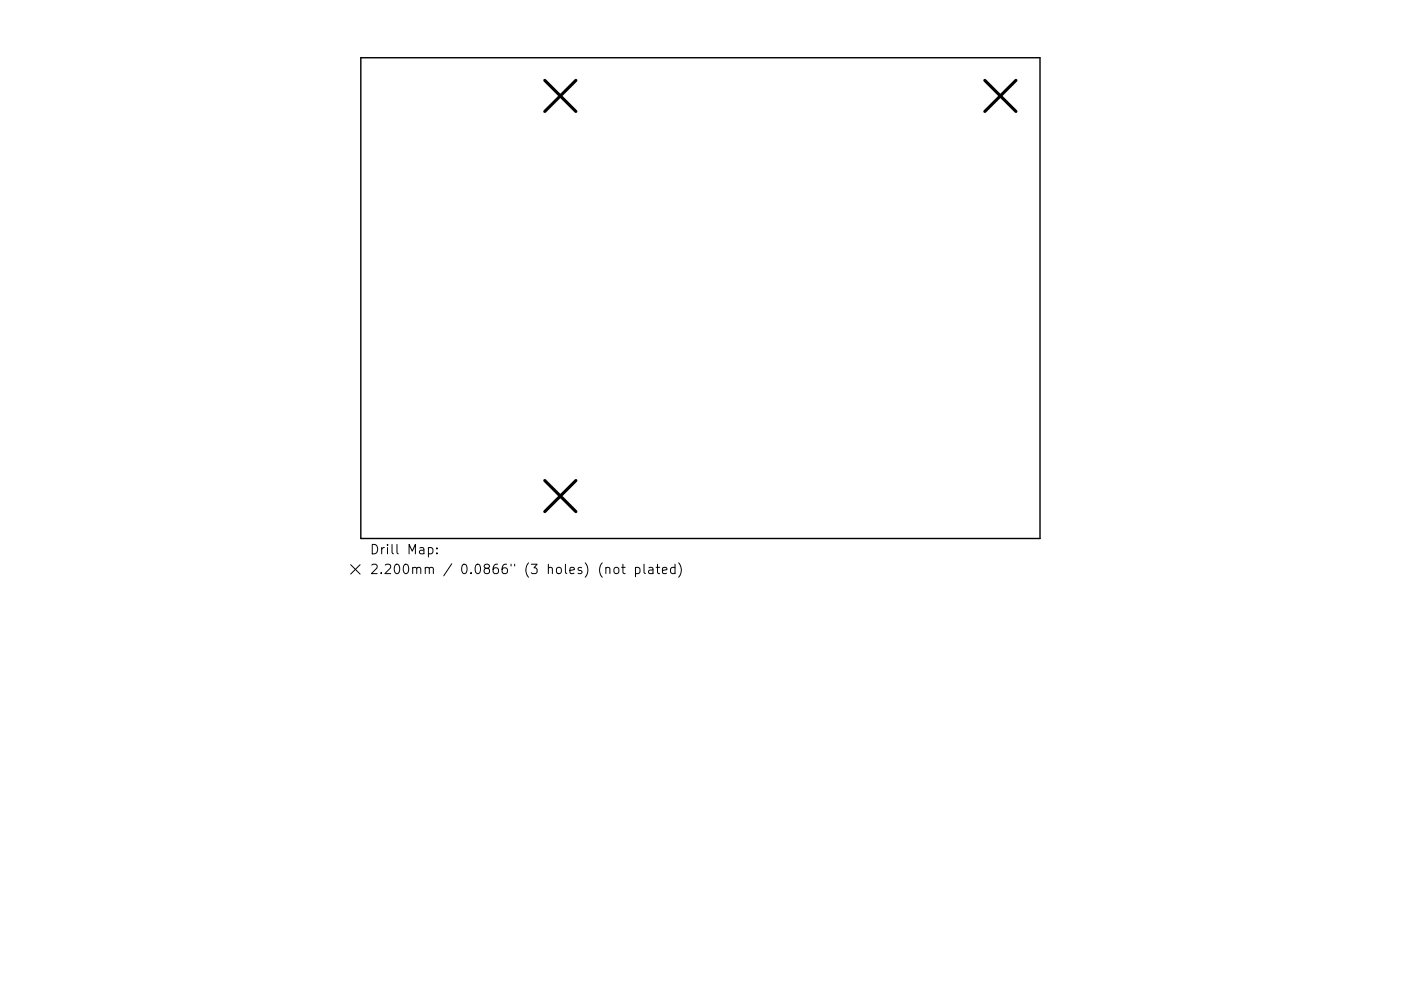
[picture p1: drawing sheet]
<svg xmlns="http://www.w3.org/2000/svg" width="297mm" height="210mm" viewBox="0 0 297 210" stroke-linecap="round" stroke-linejoin="round" font-family="sans-serif">
<defs><g id="words">
<g font-size="2.8">
<text x="78.4" y="117.6">Drill Map:</text>
<text x="78.4" y="121.8">2.200mm / 0.0866&quot; (3 holes) (not plated)</text>
</g>
</g></defs>
<path d="M76.5 12.3h144v102h-144z" fill="none" stroke="#000" stroke-width=".3"/>
<path d="M115.5 17.1l6.6 6.6M122.1 17.1l-6.6 6.6M208.8 17.1l6.6 6.6M215.4 17.1l-6.6 6.6M115.5 102l6.6 6.6M122.1 102l-6.6 6.6" fill="none" stroke="#000" stroke-width=".66"/>
<g fill="none" stroke="#000" stroke-width=".21">
<path d="M74.4 119.8l2 2M76.4 119.8l-2 2M90.8 116.3l.6-.1 .4 .4v.5l-.2 .3h-.8M92.6 117.3v.2M92.6 116.3v.2M132.1 119.7v1.7l.1 .2 .3 .1M136.5 119.7v1.7l.3 .3M139.4 119.7v1.7l.1 .2 .4 .1M143.1 119.7v2M143.9 119.4a2.29 2.29 0 0 1 0 3.1M128.5 120.6l.2-.2 .5 .1 .1 1.2M130.3 120.6l.2-.2a.54 .54 0 0 1 .7 .4v.5a.54 .54 0 0 1-.5 .4 .54 .54 0 0 1-.5-.4z"/>
<path d="M131.8 120.4h.7M134.7 120.5l.6-.1 .4 .4v.5l-.2 .3h-.8M134.7 120.4v2M137.6 120.5h.8l.1 1.2M138.5 120.8l-.7 .1a.39 .39 0 0 0-.3 .4 .39 .39 0 0 0 .3 .4l.7-.1M139.1 120.4h.8M140.5 121l.9-.2-.1-.3-.6-.1-.2 .3v.9h.8M143.1 120.5l-.6-.1-.3 .4v.5l.2 .3h.7"/>
</g>
<use href="#words"/>
</svg>
